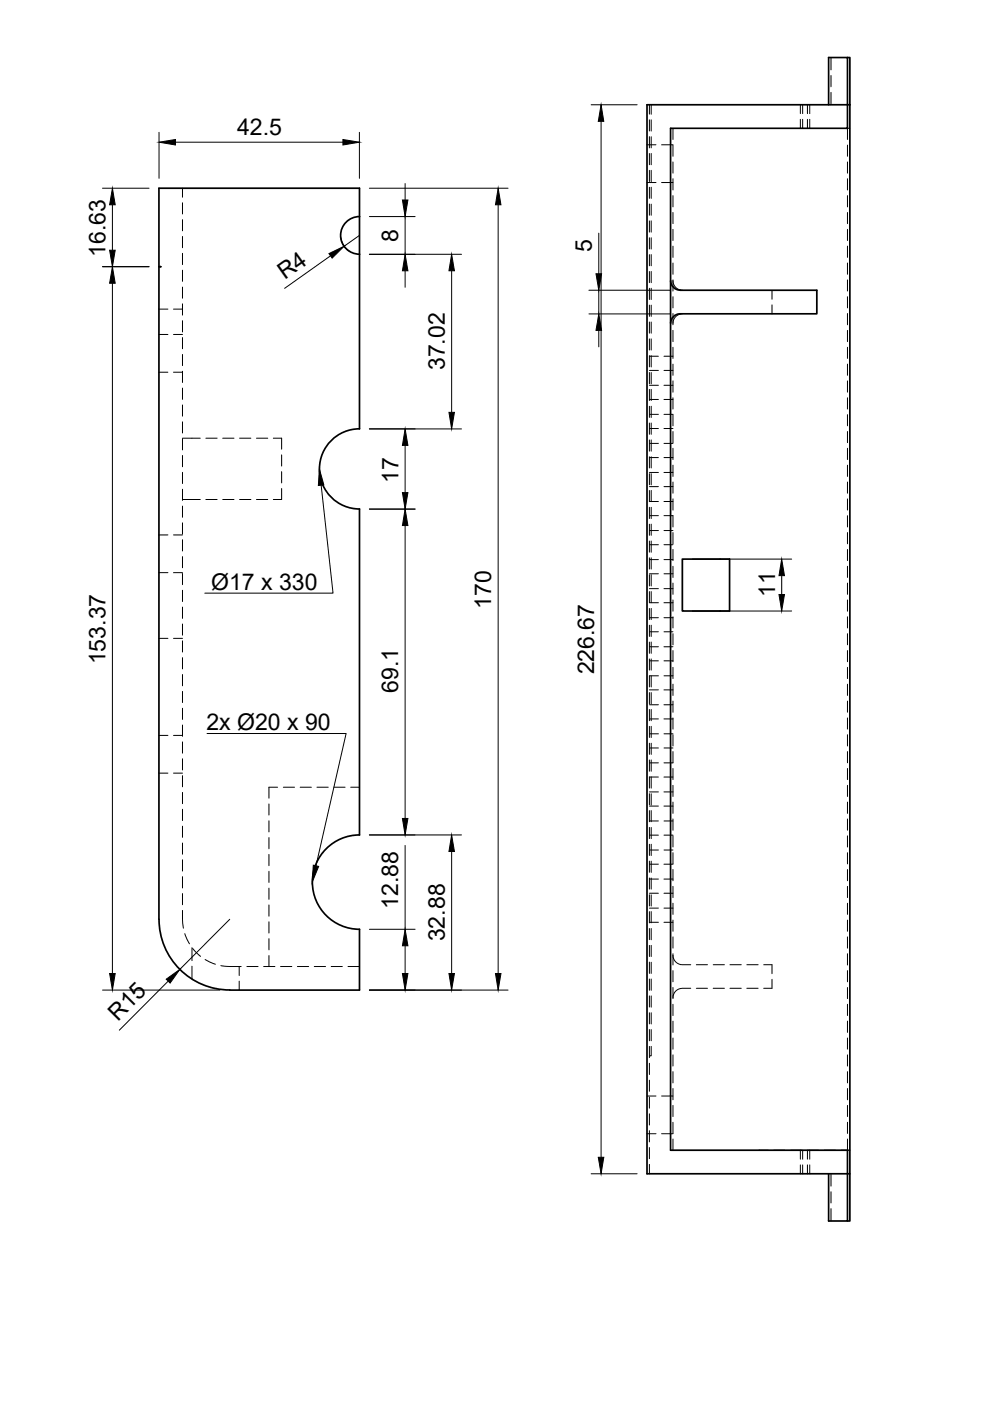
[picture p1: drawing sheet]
<svg xmlns="http://www.w3.org/2000/svg" width="210mm" height="297mm" viewBox="0 0 210 297" stroke-linecap="round" stroke-linejoin="round" font-family="sans-serif">
<defs><g id="words">
<g font-size="4.9">
<text x="50.3" y="28.7">42.5</text>
<text x="84.4" y="51.3" transform="rotate(-90 84.4 51.3)">8</text>
<text x="125.5" y="53.3" transform="rotate(-90 125.5 53.3)">5</text>
<text x="22.4" y="54.5" transform="rotate(-90 22.4 54.5)">16.63</text>
<text x="60.4" y="59.4" transform="rotate(-35 60.4 59.4)">R4</text>
<text x="94.3" y="78.5" transform="rotate(-90 94.3 78.5)">37.02</text>
<text x="84.5" y="102.3" transform="rotate(-90 84.5 102.3)">17</text>
<text x="44.8" y="125.1">Ø17 x 330</text>
<text x="104.2" y="129.1" transform="rotate(-90 104.2 129.1)">170</text>
<text x="164.3" y="126.6" transform="rotate(-90 164.3 126.6)">11</text>
<text x="22.4" y="140.9" transform="rotate(-90 22.4 140.9)">153.37</text>
<text x="126" y="143" transform="rotate(-90 126 143)">226.67</text>
<text x="84.4" y="146.9" transform="rotate(-90 84.4 146.9)">69.1</text>
<text x="43.8" y="154.8">2x Ø20 x 90</text>
<text x="84.4" y="192.7" transform="rotate(-90 84.4 192.7)">12.88</text>
<text x="94.3" y="199.6" transform="rotate(-90 94.3 199.6)">32.88</text>
<text x="25" y="216.7" transform="rotate(-45 25 216.7)">R15</text>
</g>
</g></defs>
<!-- layer: Visible -->
<path d="M179.7 12.2h.5v10M175.7 22.2v-10h4v10h-42.5v226.7h42.5v-5h-37.5v-216.7h37.5v-5h.5M180.2 22.2v226.7M34.1 56.5h-.4h.4M76.2 45.9a4 4 0 0 0-4 4 4 4 0 0 0 4 4M142.2 59.5a2 2 0 0 0 2 2h29v5h-29a2 2 0 0 0-2 2M76.2 90.9a8.5 8.5 0 0 0-8.5 8.5 8.5 8.5 0 0 0 8.5 8.5v69.1a10 10 0 0 0-10 10 10 10 0 0 0 10 10v12.9h-27.5a15 15 0 0 1-15-15v-155h42.5v51M144.7 118.5h10v11h-10zM175.7 248.9v10h4v-10h.5v10h-.5" fill="none" stroke="#000" stroke-width=".36"/>
<!-- layer: Hidden -->
<g fill="none" stroke="#000" stroke-width=".21">
<path d="M176.2 12.2v2.6M176.2 16v2.4M176.2 19.6v2.6M38.7 39.9v1.9M137.2 38.7h1.9M137.2 30.7h1.9M137.7 22.2v2M137.7 25.4v2.4M137.7 29v2.4M137.7 32.5v2.4M137.7 36.1v2.4M137.7 39.7v2.4"/>
<path d="M138.1 22.2v2M138.1 25.4v2.4M138.1 29v2.4M138.1 32.5v2.4M138.1 36.1v2.4M138.1 39.7v2.4M140.3 38.7h2.4M140.3 30.7h2.4M142.7 27.2v2.4M142.7 30.8v2.3M142.7 34.3v2.4M142.7 37.9v2.4"/>
<path d="M169.7 22.2v1.9M169.7 25.3v1.9M170.2 22.2v1.9M170.2 25.3v1.9M171.2 22.2v1.9M171.2 25.3v1.9M171.7 22.2v1.9M171.7 25.3v1.9M179.7 30.8v2.3M179.7 34.3v2.4M179.7 37.9v2.4M180.2 27.2h-.5v2.4"/>
<path d="M38.7 43v2.4M38.7 46.6v2.3M38.7 50.1v2.4M38.7 53.7v2.4M38.7 57.3v2.4M137.7 43.3v2.3M137.7 46.8v2.4M137.7 50.4v2.4M137.7 54v2.4M137.7 57.6v2.3M138.1 43.3v2.3M138.1 46.8v2.4"/>
<path d="M138.1 50.4v2.4M138.1 54v2.4M138.1 57.6v2.3M142.7 59.5a2 2 0 0 0 2 2M142.7 41.5v2.4M142.7 45v2.4M142.7 48.6v2.4M142.7 52.2v2.4M142.7 55.8v2.4M142.7 59.3v2.4M179.7 41.5v2.4M179.7 45v2.4"/>
<path d="M179.7 48.6v2.4M179.7 52.2v2.4M179.7 55.8v2.4M179.7 59.3v2.4M33.7 65.5h1.9M33.7 78.9h1.9M33.7 70.9h1.9M36.8 65.5h1.9M36.8 78.9h1.9M36.8 70.9h1.9M38.7 60.9v2.3M38.7 64.4v2.4"/>
<path d="M38.7 68v2.4M38.7 71.6v2.3M38.7 75.1v2.4M38.7 78.7v2.4M137.7 61.1v2.4M137.7 64.7v2.4M137.7 68.3v2.3M137.7 71.8v2.4M137.7 75.4v2.4M137.7 79v2.4M137.7 75.5h1.9M137.7 78.5h1.9"/>
<path d="M138.1 61.1v2.4M138.1 64.7v2.4M138.1 68.3v2.3M138.1 71.8v2.4M138.1 75.4v2.4M138.1 79v2.4M140.8 75.5h1.9M140.8 78.5h1.9M142.7 62.9v2.4M142.7 66.5v2.4M142.7 70v2.4M142.7 73.6v2.4"/>
<path d="M142.7 77.2v2.4M144.7 66.5a2 2 0 0 0-2 2M163.7 61.5v1.9M163.7 64.6v1.9M179.7 62.9v2.4M179.7 66.5v2.4M179.7 70v2.4M179.7 73.6v2.4M179.7 77.2v2.4M38.7 92.9h3.8M38.7 82.3v2.4M38.7 85.9v2.3"/>
<path d="M38.7 89.4v2.4M38.7 93v2.4M38.7 96.6v2.4M43.6 92.9h2.4M47.2 92.9h2.4M50.8 92.9h2.4M54.4 92.9h2.4M58 92.9h1.7v2.3M59.7 96.4v2.4M59.7 100v2.4M137.7 82.6v2.3M137.7 86.1v2.4"/>
<path d="M137.7 89.7v2.4M137.7 93.3v2.4M137.7 96.8v2.4M137.7 81.7h1.9M137.7 84.7h1.9M137.7 87.8h1.9M137.7 90.9h1.9M137.7 94h1.9M137.7 97h1.9M138.1 82.6v2.3M138.1 86.1v2.4M138.1 89.7v2.4"/>
<path d="M138.1 93.3v2.4M138.1 96.8v2.4M140.8 81.7h1.9M140.8 84.7h1.9M140.8 87.8h1.9M140.8 90.9h1.9M140.8 94h1.9M140.8 97h1.9M142.7 80.8v2.3M142.7 84.3v2.4M142.7 87.9v2.4M142.7 91.5v2.4"/>
<path d="M142.7 95v2.4M142.7 98.6v2.4M179.7 80.8v2.3M179.7 84.3v2.4M179.7 87.9v2.4M179.7 91.5v2.4M179.7 95v2.4M179.7 98.6v2.4M33.7 113.4h1.9M36.8 113.4h1.9M38.7 105.9h3.8M38.7 100.1v2.4"/>
<path d="M38.7 103.7v2.4M38.7 107.3v2.4M38.7 110.9v2.3M38.7 114.4v2.4M38.7 118v2.4M43.6 105.9h2.4M47.2 105.9h2.4M50.8 105.9h2.4M54.4 105.9h2.4M59.7 103.6v2.3h-1.7M137.7 100.4v2.4M137.7 104v2.4"/>
<path d="M137.7 107.6v2.3M137.7 111.1v2.4M137.7 114.7v2.4M137.7 118.3v2.4M137.7 106.3h1.9M137.7 109.3h1.9M137.7 112.5h1.9M137.7 115.5h1.9M137.7 100.2h1.9M137.7 103.2h1.9M137.7 118.6h1.9M138.1 100.4v2.4"/>
<path d="M138.1 104v2.4M138.1 107.6v2.3M138.1 111.1v2.4M138.1 114.7v2.4M138.1 118.3v2.4M140.8 109.3h1.9v2.4M140.8 106.3h1.9M140.8 112.5h1.9M140.8 115.5h1.9M140.8 100.2h1.9M140.8 103.2h1.9M140.8 118.6h1.9"/>
<path d="M142.7 102.2v2.4M142.7 105.8v2.3M142.7 112.9v2.4M142.7 116.5v2.4M179.7 102.2v2.4M179.7 105.8v2.3M179.7 109.3v2.4M179.7 112.9v2.4M179.7 116.5v2.4M33.7 135.3h1.9M33.7 121.4h1.9M36.8 135.3h1.9"/>
<path d="M36.8 121.4h1.9M38.7 121.6v2.4M38.7 125.1v2.4M38.7 128.7v2.4M38.7 132.3v2.4M38.7 135.9v2.3M38.7 139.4v2.4M137.7 121.8v2.4M137.7 125.4v2.4h1.9M137.7 129v2.4M137.7 132.6v2.3M137.7 136.1v2.4"/>
<path d="M137.7 139.7v2.4M137.7 131h1.9M137.7 133.9h1.9M137.7 137.1h1.9M137.7 124.8h1.9M137.7 121.7h1.9M138.1 121.8v2.4M138.1 125.4v2.4M138.1 129v2.4M138.1 132.6v2.3M138.1 136.1v2.4M138.1 139.7v2.4"/>
<path d="M140.8 131h1.9M140.8 133.9h1.9M140.8 137.1h1.9M140.8 124.8h1.9M140.8 127.8h1.9M140.8 121.7h1.9M142.7 120.1v2.3M142.7 123.6v2.4M142.7 127.2v2.4M142.7 130.8v2.3M142.7 134.4v2.3M142.7 137.9v2.4"/>
<path d="M179.7 120.1v2.3M179.7 123.6v2.4M179.7 127.2v2.4M179.7 130.8v2.3M179.7 134.4v2.3M179.7 137.9v2.4M33.7 155.9h1.9M36.8 155.9h1.9M38.7 143v2.4M38.7 146.6v2.4M38.7 150.2v2.3M38.7 153.7v2.4"/>
<path d="M38.7 157.3v2.4M137.7 146.8v2.4M137.7 150.4v2.4M137.7 154v2.4M137.7 157.6v2.3M137.7 155.6h1.9M137.7 158.6h1.9M137.7 140.1h1.9M137.7 149.4h1.9M137.7 152.4h1.9M137.7 146.3h1.9M138.1 143.3v2.4"/>
<path d="M138.1 146.8v2.4M138.1 150.4v2.4M138.1 154v2.4M138.1 157.6v2.3M139.6 143.3h-1.9v2.4M140.8 155.6h1.9M140.8 158.6h1.9M140.8 140.1h1.9M140.8 149.4h1.9M140.8 152.4h1.9M140.8 143.3h1.9M140.8 146.3h1.9"/>
<path d="M142.7 141.5v2.4M142.7 145.1v2.4M142.7 148.6v2.4M142.7 152.2v2.4M142.7 155.8v2.4M142.7 159.3v2.4h-1.9M179.7 141.5v2.4M179.7 145.1v2.4M179.7 148.6v2.4M179.7 152.2v2.4M179.7 155.8v2.4M179.7 159.3v2.4"/>
<path d="M33.7 163.9h1.9M36.8 163.9h1.9M38.7 160.9v2.3M38.7 164.5v2.3M38.7 168v2.4M38.7 171.6v2.4M38.7 175.2v2.3M38.7 178.7v2.4M57 170.4v2.4M57 174v2.4M57 177.6v2.4M58.9 166.9h-1.9v2.3"/>
<path d="M60.1 166.9h2.3M63.6 166.9h2.4M67.2 166.9h2.4M70.8 166.9h2.4M74.4 166.9h1.8M137.7 161.1v2.4M137.7 164.7v2.4M137.7 168.3v2.4M137.7 171.9v2.3M137.7 175.4v2.4M137.7 179v2.4M137.7 174.1h1.9"/>
<path d="M137.7 177.1h1.9M137.7 161.7h1.9M137.7 164.7h1.9M137.7 167.9h1.9M137.7 170.9h1.9M138.1 161.1v2.4M138.1 164.7v2.4M138.1 168.3v2.4M138.1 171.9v2.3M138.1 175.4v2.4M138.1 179v2.4M140.8 174.1h1.9"/>
<path d="M140.8 177.1h1.9M140.8 164.7h1.9M140.8 167.9h1.9M140.8 170.9h1.9M142.7 162.9v2.4M142.7 166.5v2.4M142.7 170.1v2.4M142.7 173.6v2.4M142.7 177.2v2.4M179.7 162.9v2.4M179.7 166.5v2.4M179.7 170.1v2.4"/>
<path d="M179.7 173.6v2.4M179.7 177.2v2.4M38.7 193l.2 3.8M38.7 182.3v2.4M38.7 185.9v2.4M38.7 189.4v2.4M39.2 198l1 2.1M57 181.2v2.3M57 184.7v2.4M57 188.3v2.4M57 191.9v2.4M57 195.4v2.4"/>
<path d="M57 199v2.4M137.7 182.6v2.3M137.7 186.1v2.4M137.7 189.7v2.4M137.7 193.3v2.4M137.7 196.9v2.3M137.7 180.2h1.9M137.7 183.2h1.9M137.7 186.4h1.9M137.7 189.4h1.9M137.7 192.5h1.9M137.7 195.5h1.9"/>
<path d="M138.1 182.6v2.4M138.1 186.1v2.4M138.1 189.7v2.4M138.1 193.3v2.4M138.1 196.9v2.3M140.8 180.2h1.9M140.8 183.2h1.9M140.8 186.4h1.9M140.8 189.4h1.9M140.8 192.5h1.9M140.8 195.5h1.9M142.7 180.8v2.4"/>
<path d="M142.7 184.3v2.4M142.7 187.9v2.4M142.7 191.5v2.4M142.7 195.1v2.3M142.7 198.6v2.4M179.7 180.8v2.4M179.7 184.3v2.4M179.7 187.9v2.4M179.7 191.5v2.4M179.7 195.1v2.3M179.7 198.6v2.4M40.7 200.9v2.8"/>
<path d="M40.7 204.9v2.7M40.9 201.1l1.6 1.7M43.5 203.4l2.2 1M46.8 204.7l1.9 .2h2.4M50.7 204.9v1.9M50.7 208v1.9M52.3 204.9h2.4M55.9 204.9h2.4M57 202.6v2.3M59.5 204.9h2.4M63.1 204.9h2.3M66.6 204.9h2.4"/>
<path d="M70.2 204.9h2.4M73.8 204.9h2.4M137.7 200.4v2.4M137.7 204v2.4M137.7 207.6v2.4M137.7 211.1v2.4M137.7 214.7v2.4M137.7 218.3v2.4M138.1 200.4v2.4M138.1 204v2.4M138.1 207.6v2.4M138.1 211.1v2.4"/>
<path d="M138.1 214.7v2.4M138.1 218.3v2.4M142.7 202.5a2 2 0 0 0 2 2h1.8M142.7 202.2v2.4M142.7 205.8v2.4M142.7 209.4v2.3M142.7 212.9v2.4M142.7 216.5v2.4M146.5 209.5h-1.8a2 2 0 0 0-2 2M147.6 204.5h2.4M147.6 209.5h2.4M151.2 204.5h2.4"/>
<path d="M151.2 209.5h2.4M154.8 204.5h2.4M154.8 209.5h2.4M158.3 204.5h2.4M158.3 209.5h2.4M161.9 204.5h1.8v1.9M163.7 207.6v1.9h-1.8M179.7 202.2v2.4M179.7 205.8v2.4M179.7 209.4v2.3M179.7 212.9v2.4M179.7 216.5v2.4"/>
<path d="M137.2 232.4h1.9M137.7 221.9v2.3M137.7 225.4v2.4M137.7 229v2.4M137.7 232.6v2.4M137.7 236.1v2.4M137.7 239.7v2.4M138.1 221.9v2h-.4M140.3 232.4h2.4M142.7 220.1v2.3M142.7 223.7v2.3M142.7 227.2v2.4"/>
<path d="M142.7 230.8v2.4M142.7 234.4v2.3M142.7 237.9v2.4M179.7 220.1v2.3M179.7 223.7v2.3M179.7 227.2v2.4M179.7 230.8v2.4M179.7 234.4v2.3M179.7 237.9v2.4M137.2 240.4h1.9M137.7 243.3v2.4M137.7 246.9v2"/>
<path d="M140.3 240.4h2.4M142.7 241.5v2.4M160.9 243.9h2M164 243.9h2.4M167.6 243.9h2.4M169.7 243.9v1.9M169.7 247v1.9M170.2 243.9v1.9M170.2 247v1.9M171.2 247v1.9M171.7 243.9v1.9M171.7 247v1.9"/>
<path d="M173.6 243.9h-2.4v1.9M174.8 243.9h2.3M176.2 248.9v2.6M176.2 252.7v2.4M176.2 256.3v2.6M178.3 243.9h1.9M179.7 241.5v2.4"/>
</g>
<!-- layer: FD_Dimensions -->
<g fill="none" stroke="#000" stroke-width=".21">
<path d="M21.7 39.9h9.9M33.7 28.1v9.7M37.2 30.1h35.5M76.2 28.1v9.7M78.3 39.9h29.4M85.9 38.9v3.5M125.3 22.2h9.8M127.4 25.7v219.7M21.7 56.5h9.9M23.8 43.4v9.7M70.1 54.2l-9.8 6.9M72.2 50.3a4 4 0 0 0 2 3.1"/>
<path d="M76.2 49.9l-3.3 2.3M78.3 53.9h19.6M78.3 45.9h9.7M85.9 45.9v8M85.9 57.4v3.5M95.8 57.4v30M105.6 43.4v163M127 49.4v8.6M23.8 60.1v146.3M124.9 66.6h17.2M124.9 61.5h17.2M127 61.5v5.1"/>
<path d="M127 70v3.5M78.3 90.9h19.6M85.9 94.4v10M78.3 107.9h9.7M85.9 111.4v62.1M146.8 118.5h21.1M146.8 129.5h21.1M165.7 122.1v4M78.3 177h19.6M85.9 179.2v17.8M48.7 194.9l-10.6 10.6M78.3 197h9.7"/>
<path d="M95.8 180.5v25.9M21.7 209.9h24.9M35.7 208l-10.4 10.4M78.3 209.9h29.4M85.9 200.5v5.9M125.3 248.9h9.8"/>
</g>
<g fill="#000" stroke="#000" stroke-width=".21">
<path d="M33.7 30.1l3.5-.5v1.1zM72.7 29.6l3.5 .5-3.5 .6zM127.4 22.2l.6 3.5h-1.1zM23.2 53.1h1.2l-.6 3.4zM23.8 39.9l.6 3.5h-1.2zM69.7 53.8l3.2-1.6-2.5 2.5zM85.9 53.9l.6 3.5h-1.2zM85.3 42.4h1.2l-.6 3.5zM95.8 53.9l.6 3.5h-1.2zM105.6 39.9l.6 3.5h-1.1zM126.4 58h1.2l-.6 3.5zM23.8 56.5l.6 3.6h-1.2z"/>
<path d="M127 66.6l.6 3.4h-1.2zM85.9 90.9l.6 3.5h-1.2zM95.2 87.4h1.2l-.6 3.5zM85.9 107.9l.6 3.5h-1.2zM85.3 104.4h1.2l-.6 3.5zM165.2 126.1h1.1l-.6 3.4zM165.7 118.5l.6 3.6h-1.1zM85.3 173.5h1.2l-.6 3.5zM95.8 177l.6 3.5h-1.2zM23.2 206.4h1.2l-.6 3.5zM35.2 207.6l2.9-2.1-2 2.9zM85.3 206.4h1.2l-.6 3.5z"/>
<path d="M85.9 197l.6 3.5h-1.2zM95.2 206.4h1.2l-.6 3.5zM105.1 206.4h1.1l-.6 3.5zM126.9 245.4h1.1l-.6 3.5z"/>
</g>
<!-- layer: Hole Notes -->
<path d="M67.7 99.4l1 3.4-1.2 .1zM66.4 183.4l1.2 .3-1.4 3.3z" fill="#000" stroke="#000" stroke-width=".21"/>
<path d="M68.1 102.9l2.5 22.9h-27.2M43.9 155.5h29.5l-6.4 28.1" fill="none" stroke="#000" stroke-width=".21"/>
<use href="#words"/>
</svg>
